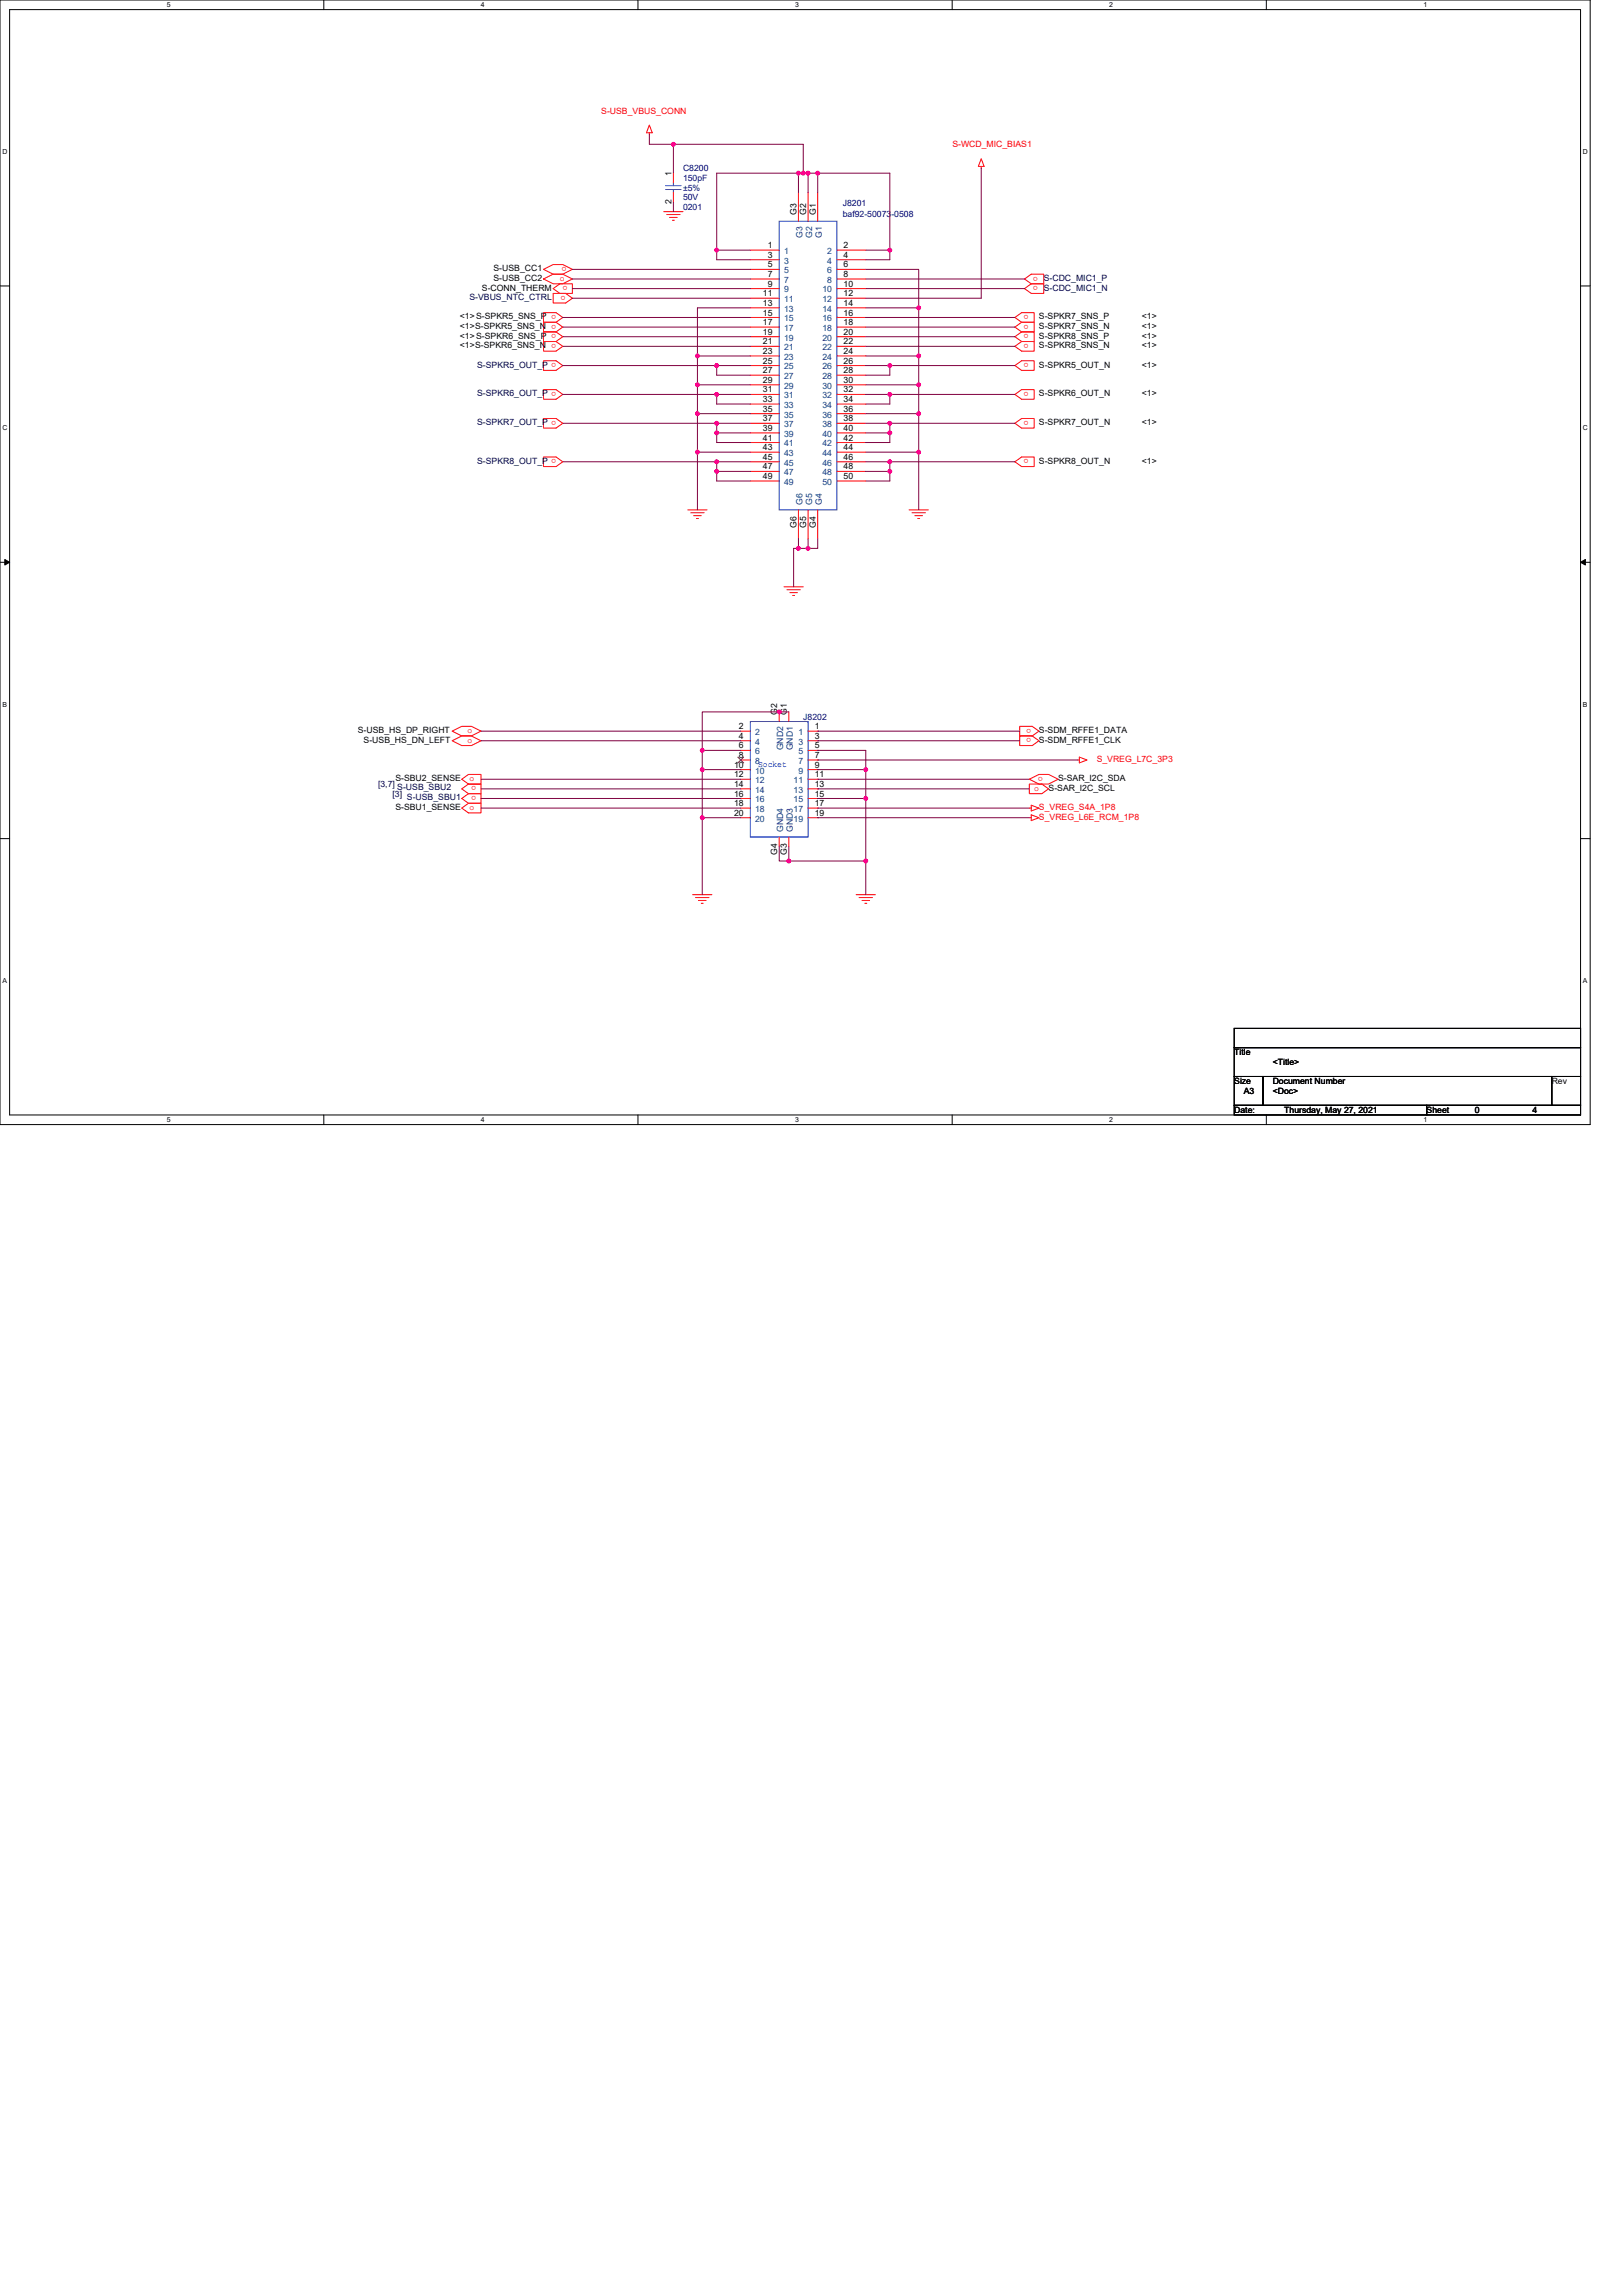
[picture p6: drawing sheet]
<svg xmlns="http://www.w3.org/2000/svg" width="210mm" height="297mm" viewBox="0 0 210 297" stroke-linecap="round" stroke-linejoin="round" font-family="sans-serif">
<defs><g id="words">
<g font-size="1.1" fill="#f00">
<text x="77.8" y="14.7">S-USB_VBUS_CONN</text>
<text x="123.2" y="19">S-WCD_MIC_BIAS1</text>
<text x="73.3" y="34.5" transform="rotate(-180 73.3 34.5)">o</text>
<text x="134.3" y="35.8" transform="rotate(-180 134.3 35.8)">o</text>
<text x="71.9" y="40.8" transform="rotate(-180 71.9 40.8)">o</text>
<text x="72.4" y="36.4">o</text>
<text x="73.2" y="38.3" transform="rotate(-180 73.2 38.3)">o</text>
<text x="73.4" y="37" transform="rotate(-180 73.4 37)">o</text>
<text x="133" y="40.8" transform="rotate(-180 133 40.8)">o</text>
<text x="134.3" y="37" transform="rotate(-180 134.3 37)">o</text>
<text x="71.9" y="42" transform="rotate(-180 71.9 42)">o</text>
<text x="71.9" y="43.2" transform="rotate(-180 71.9 43.2)">o</text>
<text x="71.9" y="44.5" transform="rotate(-180 71.9 44.5)">o</text>
<text x="71.9" y="47" transform="rotate(-180 71.9 47)">o</text>
<text x="133" y="42" transform="rotate(-180 133 42)">o</text>
<text x="133" y="43.2" transform="rotate(-180 133 43.2)">o</text>
<text x="133" y="44.5" transform="rotate(-180 133 44.5)">o</text>
<text x="133" y="47" transform="rotate(-180 133 47)">o</text>
<text x="71.9" y="50.7" transform="rotate(-180 71.9 50.7)">o</text>
<text x="133" y="50.7" transform="rotate(-180 133 50.7)">o</text>
<text x="71.9" y="59.4" transform="rotate(-180 71.9 59.4)">o</text>
<text x="71.9" y="54.5" transform="rotate(-180 71.9 54.5)">o</text>
<text x="133" y="54.5" transform="rotate(-180 133 54.5)">o</text>
<text x="133" y="59.4" transform="rotate(-180 133 59.4)">o</text>
<text x="60.5" y="94.9">o</text>
<text x="133.4" y="94.3" transform="rotate(-180 133.4 94.3)">o</text>
<text x="133.4" y="95.5" transform="rotate(-180 133.4 95.5)">o</text>
<text x="60.5" y="96.1">o</text>
<text x="60.7" y="101.1">o</text>
<text x="61.6" y="101.7" transform="rotate(-180 61.6 101.7)">o</text>
<text x="134.9" y="100.5" transform="rotate(-180 134.9 100.5)">o</text>
<text x="141.9" y="98.6">S_VREG_L7C_3P3</text>
<text x="60.7" y="104.8">o</text>
<text x="61.6" y="103" transform="rotate(-180 61.6 103)">o</text>
<text x="133.8" y="102.3">o</text>
<text x="134.4" y="104.8">S_VREG_S4A_1P8</text>
<text x="134.4" y="106">S_VREG_L6E_RCM_1P8</text>
</g>
<g font-size="1.1">
<text x="86.9" y="22.8" transform="rotate(-90 86.9 22.8)">1</text>
<text x="86.9" y="26.4" transform="rotate(-90 86.9 26.4)">2</text>
<text x="103" y="27.8" transform="rotate(-90 103 27.8)">G3</text>
<text x="104.3" y="27.8" transform="rotate(-90 104.3 27.8)">G2</text>
<text x="105.5" y="27.8" transform="rotate(-90 105.5 27.8)">G1</text>
<text x="63.8" y="35.1">S-USB_CC1</text>
<text x="99.3" y="32.1">1</text>
<text x="99.3" y="33.4">3</text>
<text x="99.3" y="34.6">5</text>
<text x="99.3" y="35.8">7</text>
<text x="109.1" y="32.1">2</text>
<text x="109.1" y="33.4">4</text>
<text x="109.1" y="34.6">6</text>
<text x="109.1" y="35.8">8</text>
<text x="59.5" y="41.3">&lt;1&gt;S-SPKR5_SNS_P</text>
<text x="62.4" y="37.6">S-CONN_THERM</text>
<text x="63.8" y="36.3">S-USB_CC2</text>
<text x="98.7" y="38.3">11</text>
<text x="98.7" y="39.6">13</text>
<text x="98.7" y="40.8">15</text>
<text x="99.3" y="37.1">9</text>
<text x="109.2" y="37.1">10</text>
<text x="109.2" y="38.3">12</text>
<text x="109.2" y="39.6">14</text>
<text x="109.2" y="40.8">16</text>
<text x="134.4" y="41.3">S-SPKR7_SNS_P</text>
<text x="147.7" y="41.3">&lt;1&gt;</text>
<text x="59.5" y="42.6">&lt;1&gt;S-SPKR5_SNS_N</text>
<text x="59.5" y="45.1">&lt;1&gt;S-SPKR6_SNS_N</text>
<text x="59.5" y="43.8">&lt;1&gt;S-SPKR6_SNS_P</text>
<text x="98.7" y="42.1">17</text>
<text x="98.7" y="43.3">19</text>
<text x="98.7" y="44.6">21</text>
<text x="98.7" y="45.8">23</text>
<text x="98.7" y="47">25</text>
<text x="109.2" y="42.1">18</text>
<text x="109.2" y="43.3">20</text>
<text x="109.2" y="44.6">22</text>
<text x="109.2" y="45.8">24</text>
<text x="109.2" y="47">26</text>
<text x="134.4" y="42.6">S-SPKR7_SNS_N</text>
<text x="134.4" y="43.8">S-SPKR8_SNS_P</text>
<text x="134.4" y="45.1">S-SPKR8_SNS_N</text>
<text x="134.4" y="47.5">S-SPKR5_OUT_N</text>
<text x="147.7" y="42.6">&lt;1&gt;</text>
<text x="147.7" y="45.1">&lt;1&gt;</text>
<text x="147.7" y="43.8">&lt;1&gt;</text>
<text x="147.7" y="47.5">&lt;1&gt;</text>
<text x="98.7" y="48.3">27</text>
<text x="98.7" y="49.5">29</text>
<text x="98.7" y="50.8">31</text>
<text x="98.7" y="52">33</text>
<text x="98.7" y="53.3">35</text>
<text x="109.2" y="48.3">28</text>
<text x="109.2" y="49.5">30</text>
<text x="109.2" y="50.8">32</text>
<text x="109.2" y="52">34</text>
<text x="109.2" y="53.3">36</text>
<text x="134.4" y="51.3">S-SPKR6_OUT_N</text>
<text x="147.7" y="51.3">&lt;1&gt;</text>
<text x="98.7" y="54.5">37</text>
<text x="98.7" y="55.8">39</text>
<text x="98.7" y="57">41</text>
<text x="98.7" y="58.2">43</text>
<text x="98.7" y="59.5">45</text>
<text x="109.2" y="54.5">38</text>
<text x="109.2" y="55.8">40</text>
<text x="109.2" y="57">42</text>
<text x="109.2" y="58.2">44</text>
<text x="109.2" y="59.5">46</text>
<text x="134.4" y="55">S-SPKR7_OUT_N</text>
<text x="134.4" y="60">S-SPKR8_OUT_N</text>
<text x="147.7" y="55">&lt;1&gt;</text>
<text x="147.7" y="60">&lt;1&gt;</text>
<text x="98.7" y="60.7">47</text>
<text x="98.7" y="62">49</text>
<text x="109.2" y="60.7">48</text>
<text x="109.2" y="62">50</text>
<text x="103" y="68.3" transform="rotate(-90 103 68.3)">G6</text>
<text x="104.3" y="68.3" transform="rotate(-90 104.3 68.3)">G5</text>
<text x="105.5" y="68.3" transform="rotate(-90 105.5 68.3)">G4</text>
<text x="46.3" y="94.8">S-USB_HS_DP_RIGHT</text>
<text x="95.6" y="94.3">2</text>
<text x="95.6" y="95.6">4</text>
<text x="100.6" y="92.5" transform="rotate(-90 100.6 92.5)">G2</text>
<text x="101.8" y="92.5" transform="rotate(-90 101.8 92.5)">G1</text>
<text x="105.4" y="94.3">1</text>
<text x="105.4" y="95.6">3</text>
<text x="134.4" y="94.8">S-SDM_RFFE1_DATA</text>
<text x="47" y="96.1">S-USB_HS_DN_LEFT</text>
<text x="51.2" y="101.1">S-SBU2_SENSE</text>
<text x="95" y="99.3">10</text>
<text x="95" y="100.6">12</text>
<text x="95" y="101.8">14</text>
<text x="95.6" y="96.8">6</text>
<text x="95.6" y="98.1">8</text>
<text x="105.4" y="96.8">5</text>
<text x="105.4" y="98.1">7</text>
<text x="105.4" y="99.3">9</text>
<text x="105.4" y="100.6">11</text>
<text x="105.4" y="101.8">13</text>
<text x="134.4" y="96.1">S-SDM_RFFE1_CLK</text>
<text x="136.9" y="101.1">S-SAR_I2C_SDA</text>
<text x="51.2" y="104.8">S-SBU1_SENSE</text>
<text x="95" y="103">16</text>
<text x="95" y="104.3">18</text>
<text x="95" y="105.5">20</text>
<text x="105.4" y="103">15</text>
<text x="105.4" y="104.3">17</text>
<text x="105.4" y="105.5">19</text>
<text x="135.7" y="102.3">S-SAR_I2C_SCL</text>
<text x="100.6" y="110.6" transform="rotate(-90 100.6 110.6)">G4</text>
<text x="101.8" y="110.6" transform="rotate(-90 101.8 110.6)">G3</text>
<text x="159.7" y="136.5">Title</text>
<text x="164.7" y="137.8">&lt;Title&gt;</text>
<text x="159.7" y="140.3">Size</text>
<text x="160.9" y="141.5">A3</text>
<text x="164.7" y="140.3">Document Number</text>
<text x="164.7" y="141.5">&lt;Doc&gt;</text>
<text x="200.8" y="140.3">Rev</text>
<text x="159.7" y="144">Date:</text>
<text x="166.2" y="144">Thursday, May 27, 2021</text>
<text x="184.6" y="144">Sheet</text>
<text x="190.8" y="144">0</text>
<text x="198.3" y="144">4</text>
</g>
<g font-size="1.1" fill="#000080">
<text x="88.4" y="22.2">C8200</text>
<text x="88.4" y="23.4">150pF</text>
<text x="88.4" y="27.1">0201</text>
<text x="88.4" y="25.9">50V</text>
<text x="88.4" y="24.7">±5%</text>
<text x="109" y="26.6">J8201</text>
<text x="109" y="28.1">baf92-50073-0508</text>
<text x="103.9" y="93.1">J8202</text>
</g>
<g font-size="1.1" fill="#004080">
<text x="101.4" y="32.9">1</text>
<text x="101.4" y="34.1">3</text>
<text x="101.4" y="35.4">5</text>
<text x="103.8" y="30.7" transform="rotate(-90 103.8 30.7)">G3</text>
<text x="105.1" y="30.7" transform="rotate(-90 105.1 30.7)">G2</text>
<text x="106.3" y="30.7" transform="rotate(-90 106.3 30.7)">G1</text>
<text x="107" y="32.9">2</text>
<text x="107" y="34.1">4</text>
<text x="107" y="35.4">6</text>
<text x="101.4" y="36.6">7</text>
<text x="101.4" y="37.8">9</text>
<text x="101.4" y="39.1">11</text>
<text x="101.4" y="40.3">13</text>
<text x="101.4" y="41.6">15</text>
<text x="106.4" y="37.8">10</text>
<text x="106.4" y="39.1">12</text>
<text x="106.4" y="40.3">14</text>
<text x="106.4" y="41.6">16</text>
<text x="107" y="36.6">8</text>
<text x="101.4" y="42.8">17</text>
<text x="101.4" y="44.1">19</text>
<text x="101.4" y="45.3">21</text>
<text x="101.4" y="46.6">23</text>
<text x="101.4" y="47.8">25</text>
<text x="106.4" y="42.8">18</text>
<text x="106.4" y="44.1">20</text>
<text x="106.4" y="45.3">22</text>
<text x="106.4" y="46.6">24</text>
<text x="106.4" y="47.8">26</text>
<text x="101.4" y="49">27</text>
<text x="101.4" y="50.3">29</text>
<text x="101.4" y="51.5">31</text>
<text x="101.4" y="52.8">33</text>
<text x="106.4" y="49">28</text>
<text x="106.4" y="50.3">30</text>
<text x="106.4" y="51.5">32</text>
<text x="106.4" y="52.8">34</text>
<text x="101.4" y="54">35</text>
<text x="101.4" y="55.3">37</text>
<text x="101.4" y="56.5">39</text>
<text x="101.4" y="57.8">41</text>
<text x="101.4" y="59">43</text>
<text x="106.4" y="54">36</text>
<text x="106.4" y="55.3">38</text>
<text x="106.4" y="56.5">40</text>
<text x="106.4" y="57.8">42</text>
<text x="106.4" y="59">44</text>
<text x="101.4" y="60.2">45</text>
<text x="101.4" y="61.5">47</text>
<text x="101.4" y="62.7">49</text>
<text x="103.8" y="65.3" transform="rotate(-90 103.8 65.3)">G6</text>
<text x="105.1" y="65.3" transform="rotate(-90 105.1 65.3)">G5</text>
<text x="106.3" y="65.3" transform="rotate(-90 106.3 65.3)">G4</text>
<text x="106.4" y="60.2">46</text>
<text x="106.4" y="61.5">48</text>
<text x="106.4" y="62.7">50</text>
<text x="97.7" y="95.1">2</text>
<text x="103.3" y="95.1">1</text>
<text x="97.7" y="96.3">4</text>
<text x="97.7" y="97.6">6</text>
<text x="97.7" y="98.8">8</text>
<text x="97.7" y="100.1">10</text>
<text x="97.7" y="101.3">12</text>
<text x="101.3" y="97.1" transform="rotate(-90 101.3 97.1)">GND2</text>
<text x="102.6" y="97.1" transform="rotate(-90 102.6 97.1)">GND1</text>
<text x="102.7" y="101.3">11</text>
<text x="103.3" y="96.3">3</text>
<text x="103.3" y="97.6">5</text>
<text x="103.3" y="98.8">7</text>
<text x="103.3" y="100.1">9</text>
<text x="97.7" y="102.6">14</text>
<text x="97.7" y="103.8">16</text>
<text x="97.7" y="105">18</text>
<text x="97.7" y="106.3">20</text>
<text x="101.3" y="107.7" transform="rotate(-90 101.3 107.7)">GND4</text>
<text x="102.6" y="107.7" transform="rotate(-90 102.6 107.7)">GND3</text>
<text x="102.7" y="102.6">13</text>
<text x="102.7" y="103.8">15</text>
<text x="102.7" y="105">17</text>
<text x="102.7" y="106.3">19</text>
</g>
<g font-size="1.1" fill="#000040">
<text x="60.7" y="38.8">S-VBUS_NTC_CTRL</text>
<text x="135" y="36.3">S-CDC_MIC1_P</text>
<text x="135" y="37.6">S-CDC_MIC1_N</text>
<text x="61.7" y="47.5">S-SPKR5_OUT_P</text>
<text x="61.7" y="51.3">S-SPKR6_OUT_P</text>
<text x="61.7" y="55">S-SPKR7_OUT_P</text>
<text x="61.7" y="60">S-SPKR8_OUT_P</text>
<text x="48.9" y="101.8">[3,7]</text>
<text x="50.8" y="103.1">[3]</text>
<text x="51.4" y="102.2">S-USB_SBU2</text>
<text x="52.6" y="103.4">S-USB_SBU1</text>
</g>
<text font-size="1.1" fill="#00f" x="98.1" y="99.2">Socket</text>
<g font-size=".9">
<text x="21.6" y=".9">5</text>
<text x="62.2" y=".9">4</text>
<text x="102.9" y=".9">3</text>
<text x="143.5" y=".9">2</text>
<text x="184.2" y=".9">1</text>
<text x=".3" y="19.9">D</text>
<text x="204.8" y="19.9">D</text>
<text x=".3" y="55.7">C</text>
<text x="204.8" y="55.7">C</text>
<text x=".3" y="91.4">B</text>
<text x="204.8" y="91.4">B</text>
<text x=".3" y="127.2">A</text>
<text x="204.8" y="127.2">A</text>
<text x="21.6" y="145.2">5</text>
<text x="62.2" y="145.2">4</text>
<text x="102.9" y="145.2">3</text>
<text x="143.5" y="145.2">2</text>
<text x="184.2" y="145.2">1</text>
</g>
</g></defs>
<path d="M0 0h205.7v145.5h-205.7zM1.2 1.2h203.3v143h-203.3z" fill="none" stroke="#000" stroke-width=".13"/>
<g fill="#fff">
<path d="M21.6 .1h.5v1h-.5z"/>
<path d="M21.6 144.4h.5v1h-.5z"/>
</g>
<path d="M41.9 0v1.2M41.9 144.2v1.3" fill="none" stroke="#000" stroke-width=".13"/>
<g fill="#fff">
<path d="M62.2 .1h.5v1h-.5z"/>
<path d="M62.2 144.4h.5v1h-.5z"/>
</g>
<path d="M82.5 0v1.2M82.5 144.2v1.3" fill="none" stroke="#000" stroke-width=".13"/>
<g fill="#fff">
<path d="M102.9 .1h.5v1h-.5z"/>
<path d="M102.9 144.4h.5v1h-.5z"/>
</g>
<path d="M123.2 0v1.2M123.2 144.2v1.3" fill="none" stroke="#000" stroke-width=".13"/>
<g fill="#fff">
<path d="M143.5 .1h.5v1h-.5z"/>
<path d="M143.5 144.4h.5v1h-.5z"/>
</g>
<path d="M163.8 0v1.2M163.8 144.2v1.3" fill="none" stroke="#000" stroke-width=".13"/>
<g fill="#fff">
<path d="M184.2 .1h.5v1h-.5z"/>
<path d="M184.2 144.4h.5v1h-.5z"/>
<path d="M.3 19.1h.7v1h-.7z"/>
<path d="M204.8 19.1h.6v1h-.6z"/>
<path d="M.3 54.9h.7v1h-.7z"/>
<path d="M204.8 54.9h.6v1h-.6z"/>
</g>
<path d="M0 37h1.2M204.5 37h1.2" fill="none" stroke="#000" stroke-width=".13"/>
<g fill="#fff">
<path d="M.3 90.6h.6v1h-.6z"/>
<path d="M204.8 90.6h.6v1h-.6z"/>
</g>
<path d="M0 72.7h1.2M204.5 72.7h1.2" fill="none" stroke="#000" stroke-width=".13"/>
<path d="M.6 72.4l.6 .3-.6 .4zM204.5 72.7l.6-.3v.7z" fill="#000" stroke="#000" stroke-width=".13"/>
<g fill="#fff">
<path d="M.3 126.4h.6v1h-.6z"/>
<path d="M204.8 126.4h.6v1h-.6z"/>
</g>
<path d="M0 108.5h1.2M204.5 108.5h1.2M159.7 133h44.8v2.5h-44.8zM159.7 135.5h44.8v3.8h-44.8zM159.7 139.3h3.7v3.7h-3.7zM163.4 139.3h37.4v3.7h-37.4zM200.8 139.3h3.7v3.7h-3.7zM159.7 143h24.9v1.2h-24.9zM184.6 143h19.9v1.2h-19.9z" fill="none" stroke="#000" stroke-width=".13"/>
<g fill="none" stroke="#f00" stroke-width=".13">
<path d="M84 17.2v.2M84 16.2l.4 1h-.8zM70.3 34.8l1.3-.6h1.2l1.3 .6-1.3 .7h-1.2zM70.3 36.1l1.3-.6h1.2l1.3 .6-1.3 .6h-1.2zM71.6 38h1.6l.9 .6-.9 .6h-1.6zM71.6 37.3l.8-.6h1.7v1.3h-1.7zM85.9 27.4h2.5M86.3 27.8h1.7M86.6 28.1h1M87 28.5h.2M87.1 22.4v1.2M87.1 24.9v1.2"/>
<path d="M97.1 32.4h3.7M97.1 33.6h3.7M97.1 34.8h3.7M97.1 36.1h3.7M97.1 37.3h3.7M97.1 38.6h3.7M97.1 39.8h3.7M103.3 24.9v3.7M104.5 24.9v3.7M105.8 24.9v3.7M108.3 32.4h3.7M108.3 33.6h3.7"/>
<path d="M108.3 34.8h3.7M108.3 36.1h3.7M108.3 37.3h3.7M108.3 38.6h3.7M108.3 39.8h3.7M126.9 21.5v.3M126.9 20.5l.4 1h-.7zM132.5 36.1l.9-.6h1.6v1.2h-1.6zM132.5 37.3l.9-.6h1.6v1.3h-1.6zM70.3 40.4h1.6l.9 .7-.9 .6h-1.6zM70.3 44.2h1.6l.9 .6-.9 .6h-1.6zM70.3 46.7h1.6l.9 .6-.9 .6h-1.6z"/>
<path d="M70.3 50.4h1.6l.9 .6-.9 .7h-1.6zM70.3 54.1h1.6l.9 .7-.9 .6h-1.6zM70.3 59.1h1.6l.9 .6-.9 .7h-1.6zM71.9 41.7h-1.6v1.2h1.6M71.9 42.9h-1.6v1.3h1.6M71.9 41.7l.9 .6-.9 .6M71.9 42.9l.9 .7-.9 .6M97.1 41.1h3.7M97.1 42.3h3.7M97.1 43.6h3.7M97.1 44.8h3.7M97.1 46.1h3.7"/>
<path d="M97.1 47.3h3.7M97.1 48.5h3.7M97.1 49.8h3.7M97.1 51h3.7M97.1 52.3h3.7M97.1 53.5h3.7M97.1 54.8h3.7M97.1 56h3.7M97.1 57.3h3.7M97.1 58.5h3.7M97.1 59.7h3.7M108.3 41.1h3.7"/>
<path d="M108.3 42.3h3.7M108.3 43.6h3.7M108.3 44.8h3.7M108.3 46.1h3.7M108.3 47.3h3.7M108.3 48.5h3.7M108.3 49.8h3.7M108.3 51h3.7M108.3 52.3h3.7M108.3 53.5h3.7M108.3 54.8h3.7M108.3 56h3.7"/>
<path d="M108.3 57.3h3.7M108.3 58.5h3.7M108.3 59.7h3.7M131.3 41.1l.9-.7h1.6v1.3h-1.6zM131.3 44.8l.9-.6h1.6v1.2h-1.6zM131.3 47.3l.9-.6h1.6v1.2h-1.6zM131.3 51l.9-.6h1.6v1.3h-1.6zM131.3 54.8l.9-.7h1.6v1.3h-1.6zM131.3 59.7l.9-.6h1.6v1.3h-1.6zM132.2 41.7l-.9 .6 .9 .6M132.2 42.9l-.9 .7 .9 .6M132.2 41.7h1.6v1.2h-1.6"/>
<path d="M132.2 42.9h1.6v1.3h-1.6M89 66h2.5M89.4 66.3h1.7M89.7 66.7h1M90.1 67.1h.3M97.1 61h3.7M97.1 62.2h3.7M101.4 75.9h2.5M101.8 76.3h1.7M102.2 76.7h1M102.6 77h.2M103.3 66v3.7"/>
<path d="M104.5 66v3.7M105.8 66v3.7M108.3 61h3.7M108.3 62.2h3.7M117.6 66h2.5M118 66.3h1.7M118.4 66.7h1M118.7 67.1h.3M58.5 94.6l1.2-.6h1.3l1.2 .6-1.2 .6h-1.3zM58.5 95.8l1.2-.6h1.3l1.2 .6-1.2 .7h-1.3zM95.8 94.6h1.3M95.8 95.8h1.3"/>
<path d="M95.8 97.1h1.3M95.8 98.3h1.3M95.8 99.6h1.3M100.8 92.1v1.2M102.1 92.1v1.2M104.5 94.6h1.3M104.5 95.8h1.3M104.5 97.1h1.3M104.5 98.3h1.3M104.5 99.6h1.3M105.8 94.6h.1M105.8 95.8h.1"/>
<path d="M105.8 97.1h.1M105.8 98.3h.1M105.8 99.6h.1M131.9 94h1.6l.9 .6-.9 .6h-1.6zM131.9 95.2h1.6l.9 .6-.9 .7h-1.6zM139.4 98.3h.2M139.6 97.9l1 .4-1 .4zM59.7 100.8l.9-.6h1.6v1.2h-1.6zM59.7 104.5l.9-.6h1.6v1.3h-1.6zM60.6 101.4l-.9 .7 .9 .6M60.6 102.7l-.9 .6 .9 .6M60.6 101.4h1.6v1.3h-1.6"/>
<path d="M60.6 102.7h1.6v1.2h-1.6M89.6 115.7h2.5M90 116.1h1.7M90.4 116.5h1M90.7 116.9h.3M95.8 100.8h1.3M95.8 102.1h1.3M95.8 103.3h1.3M95.8 104.5h1.3M95.8 105.8h1.3M100.8 108.3v1.2M102.1 108.3v1.2"/>
<path d="M104.5 100.8h1.3M104.5 102.1h1.3M104.5 103.3h1.3M104.5 104.5h1.3M104.5 105.8h1.3M105.8 100.8h.1M105.8 102.1h.1M105.8 103.3h.1M105.8 104.5h.1M105.8 105.8h.1M110.8 115.7h2.5M111.1 116.1h1.8"/>
<path d="M111.5 116.5h1M111.9 116.9h.2M133.2 104.5h.2M133.2 105.8h.2M133.2 101.4h1.6l.9 .7-.9 .6h-1.6zM133.2 100.8l1.2-.6h1.3l1.2 .6-1.2 .6h-1.3zM133.4 104.2l1 .3-1 .4zM133.4 105.4l1 .4-1 .4z"/>
</g>
<path d="M86.1 24h2M86.1 24.5h2M87.1 23.6v.4M87.1 24.5v.4M100.8 28.6h7.5v37.4h-7.5zM97.1 93.3h7.4v15h-7.4z" fill="none" stroke="#00f" stroke-width=".13"/>
<path d="M95.5 97.9l.7 .8M96.2 97.9l-.7 .8" fill="none" stroke="#804000" stroke-width=".13"/>
<path d="M84 17.4v1.3h3.1M103.9 18.7v3.7M92.7 22.4h10.6M90.9 97.1h4.9M90.9 99.6h4.9M90.9 97.1v2.5M90.9 99.6v6.2M100.8 92.1h-9.9v5M112 97.1v18.6M100.8 109.5v1.9h1.3" fill="none" stroke="#800040" stroke-width=".13"/>
<g fill="#f0f" stroke="#f0f" stroke-width=".13">
<circle cx="100.8" cy="92.1" r=".24"/>
<circle cx="90.9" cy="97.1" r=".24"/>
<circle cx="90.9" cy="99.6" r=".24"/>
<circle cx="112" cy="99.6" r=".24"/>
<circle cx="112" cy="103.3" r=".24"/>
</g>
<circle cx="103.3" cy="22.4" r=".24" fill="#f0f"/>
<circle cx="103.3" cy="22.4" r=".24" fill="none" stroke="#f0f" stroke-width=".13"/>
<path d="M92.7 22.4v10" fill="none" stroke="#800040" stroke-width=".13"/>
<circle cx="92.7" cy="32.4" r=".24" fill="#f0f"/>
<circle cx="92.7" cy="32.4" r=".24" fill="none" stroke="#f0f" stroke-width=".13"/>
<path d="M104.5 22.4h-1.2v2.5" fill="none" stroke="#800040" stroke-width=".13"/>
<circle cx="104.5" cy="22.4" r=".24" fill="#f0f"/>
<circle cx="104.5" cy="22.4" r=".24" fill="none" stroke="#f0f" stroke-width=".13"/>
<circle cx="103.9" cy="22.4" r=".24" fill="#f0f"/>
<circle cx="103.9" cy="22.4" r=".24" fill="none" stroke="#f0f" stroke-width=".13"/>
<g fill="none" stroke="#800040" stroke-width=".13">
<path d="M97.1 32.4h-4.4v1.2h4.4M97.1 39.8h-6.9v6.3h6.9M104.5 22.4v2.5M104.5 22.4h.1M104.5 22.4h1.3M105.8 22.4h9.3v10M105.8 22.4v2.5M112 32.4h3.1M112 39.8h6.9v6.3M115.1 32.4v1.2h-3.1M72.8 41.1h24.3M72.8 42.3h24.3"/>
<path d="M72.8 43.6h24.3M72.8 44.8h24.3M112 41.1h19.3M112 42.3h19.3M112 43.6h19.3M112 44.8h19.3"/>
</g>
<g fill="#f0f" stroke="#f0f" stroke-width=".13">
<circle cx="105.8" cy="22.4" r=".24"/>
<circle cx="115.1" cy="32.4" r=".24"/>
</g>
<circle cx="90.2" cy="46" r=".24" fill="#f0f"/>
<circle cx="90.2" cy="46" r=".24" fill="none" stroke="#f0f" stroke-width=".13"/>
<g fill="none" stroke="#800040" stroke-width=".13">
<path d="M87.1 18.7v3.7M87.1 26.1v1.3M72.8 47.3h19.9M72.8 51h19.9M72.8 54.8h19.9M72.8 59.7h19.9M90.2 49.8h6.9M90.2 53.5h6.9M90.2 58.5h6.9M90.2 46.1v3.7M90.2 49.8v3.7M90.2 53.5v5"/>
<path d="M90.2 58.5v7.5M92.7 47.3h4.4M92.7 51h4.4M92.7 54.8h4.4M92.7 56h4.4M92.7 59.7h4.4M92.7 47.3v1.2h4.4M92.7 51v1.3h4.4M92.7 54.8v1.2M92.7 56v1.3h4.4M92.7 59.7v1.3M112 47.3h3.1"/>
<path d="M112 51h3.1M112 54.8h3.1M112 56h3.1M112 59.7h3.1M112 46.1h6.9v3.7M112 49.8h6.9M112 53.5h6.9M112 58.5h6.9M115.1 47.3v1.2h-3.1M115.1 51v1.3h-3.1M115.1 54.8v1.2M115.1 56v1.3h-3.1"/>
<path d="M115.1 59.7v1.3M115.1 47.3h16.2M115.1 51h16.2M115.1 54.8h16.2M115.1 59.7h16.2M118.9 49.8v3.7M118.9 53.5v5M118.9 58.5v7.5M92.7 61h4.4M92.7 61v1.2h4.4M103.3 70.9h1.2M103.3 69.7v1.2"/>
<path d="M103.3 70.9h-.6v5M104.5 69.7v1.2M104.5 70.9h.1M105.8 69.7v1.2h-1.3M112 61h3.1M115.1 61v1.2h-3.1"/>
</g>
<g fill="#f0f" stroke="#f0f" stroke-width=".13">
<circle cx="118.9" cy="46" r=".24"/>
<circle cx="118.9" cy="49.8" r=".24"/>
<circle cx="92.7" cy="47.3" r=".24"/>
<circle cx="115.1" cy="47.3" r=".24"/>
<circle cx="90.2" cy="49.8" r=".24"/>
<circle cx="92.7" cy="51" r=".24"/>
<circle cx="115.1" cy="51" r=".24"/>
<circle cx="90.2" cy="58.5" r=".24"/>
<circle cx="90.2" cy="53.5" r=".24"/>
<circle cx="118.9" cy="58.5" r=".24"/>
<circle cx="118.9" cy="53.5" r=".24"/>
<circle cx="92.7" cy="56" r=".24"/>
<circle cx="92.7" cy="54.8" r=".24"/>
<circle cx="115.1" cy="54.8" r=".24"/>
<circle cx="115.1" cy="56" r=".24"/>
<circle cx="92.7" cy="59.7" r=".24"/>
<circle cx="115.1" cy="59.7" r=".24"/>
<circle cx="92.7" cy="61" r=".24"/>
<circle cx="115.1" cy="61" r=".24"/>
<circle cx="104.5" cy="70.9" r=".24"/>
<circle cx="103.3" cy="70.9" r=".24"/>
</g>
<circle cx="87.1" cy="18.7" r=".24" fill="#f0f"/>
<circle cx="87.1" cy="18.7" r=".24" fill="none" stroke="#f0f" stroke-width=".13"/>
<g fill="none" stroke="#800040" stroke-width=".13">
<path d="M87.1 18.7h16.8M74.1 34.8h23M74.1 36.1h23M74.1 37.3h23M74.1 38.6h23M112 34.8h6.9v5M112 36.1h20.5M112 37.3h20.5M126.9 21.8v16.8h-14.9M62.2 94.6h33.6M62.2 95.8h33.6M100.8 92.1h1.3"/>
<path d="M105.8 98.3h33.6M105.8 94.6h26.1M105.8 97.1h6.2M105.8 99.6h6.2M105.8 95.8h26.1M62.2 100.8h33.6M62.2 102.1h33.6M62.2 103.3h33.6M62.2 104.5h33.6M95.8 105.8h-4.9v9.9M102.1 109.5v1.9h9.9M105.8 100.8h27.4"/>
<path d="M105.8 102.1h27.4M105.8 103.3h6.2M105.8 104.5h27.4M105.8 105.8h27.4M112 111.4h.1"/>
</g>
<g fill="#f0f" stroke="#f0f" stroke-width=".13">
<circle cx="102.1" cy="111.4" r=".24"/>
<circle cx="112" cy="111.4" r=".24"/>
<circle cx="118.9" cy="39.8" r=".24"/>
<circle cx="90.9" cy="105.8" r=".24"/>
<circle cx="100.8" cy="92.1" r=".24"/>
<circle cx="90.9" cy="97.1" r=".24"/>
<circle cx="90.9" cy="99.6" r=".24"/>
<circle cx="112" cy="99.6" r=".24"/>
<circle cx="112" cy="103.3" r=".24"/>
</g>
<circle cx="103.3" cy="22.4" r=".24" fill="#f0f"/>
<circle cx="103.3" cy="22.4" r=".24" fill="none" stroke="#f0f" stroke-width=".13"/>
<circle cx="92.7" cy="32.4" r=".24" fill="#f0f"/>
<circle cx="92.7" cy="32.4" r=".24" fill="none" stroke="#f0f" stroke-width=".13"/>
<circle cx="104.5" cy="22.4" r=".24" fill="#f0f"/>
<circle cx="104.5" cy="22.4" r=".24" fill="none" stroke="#f0f" stroke-width=".13"/>
<circle cx="103.9" cy="22.4" r=".24" fill="#f0f"/>
<circle cx="103.9" cy="22.4" r=".24" fill="none" stroke="#f0f" stroke-width=".13"/>
<g fill="#f0f" stroke="#f0f" stroke-width=".13">
<circle cx="105.8" cy="22.4" r=".24"/>
<circle cx="115.1" cy="32.4" r=".24"/>
</g>
<circle cx="90.2" cy="46" r=".24" fill="#f0f"/>
<circle cx="90.2" cy="46" r=".24" fill="none" stroke="#f0f" stroke-width=".13"/>
<g fill="#f0f" stroke="#f0f" stroke-width=".13">
<circle cx="118.9" cy="46" r=".24"/>
<circle cx="118.9" cy="49.8" r=".24"/>
<circle cx="92.7" cy="47.3" r=".24"/>
<circle cx="115.1" cy="47.3" r=".24"/>
<circle cx="90.2" cy="49.8" r=".24"/>
<circle cx="92.7" cy="51" r=".24"/>
<circle cx="115.1" cy="51" r=".24"/>
<circle cx="90.2" cy="58.5" r=".24"/>
<circle cx="90.2" cy="53.5" r=".24"/>
<circle cx="118.9" cy="58.5" r=".24"/>
<circle cx="118.9" cy="53.5" r=".24"/>
<circle cx="92.7" cy="56" r=".24"/>
<circle cx="92.7" cy="54.8" r=".24"/>
<circle cx="115.1" cy="54.8" r=".24"/>
<circle cx="115.1" cy="56" r=".24"/>
<circle cx="92.7" cy="59.7" r=".24"/>
<circle cx="115.1" cy="59.7" r=".24"/>
<circle cx="92.7" cy="61" r=".24"/>
<circle cx="115.1" cy="61" r=".24"/>
<circle cx="104.5" cy="70.9" r=".24"/>
<circle cx="103.3" cy="70.9" r=".24"/>
</g>
<circle cx="87.1" cy="18.7" r=".24" fill="#f0f"/>
<circle cx="87.1" cy="18.7" r=".24" fill="none" stroke="#f0f" stroke-width=".13"/>
<g fill="#f0f" stroke="#f0f" stroke-width=".13">
<circle cx="102.1" cy="111.4" r=".24"/>
<circle cx="112" cy="111.4" r=".24"/>
<circle cx="118.9" cy="39.8" r=".24"/>
<circle cx="90.9" cy="105.8" r=".24"/>
</g>
<use href="#words"/>
</svg>
